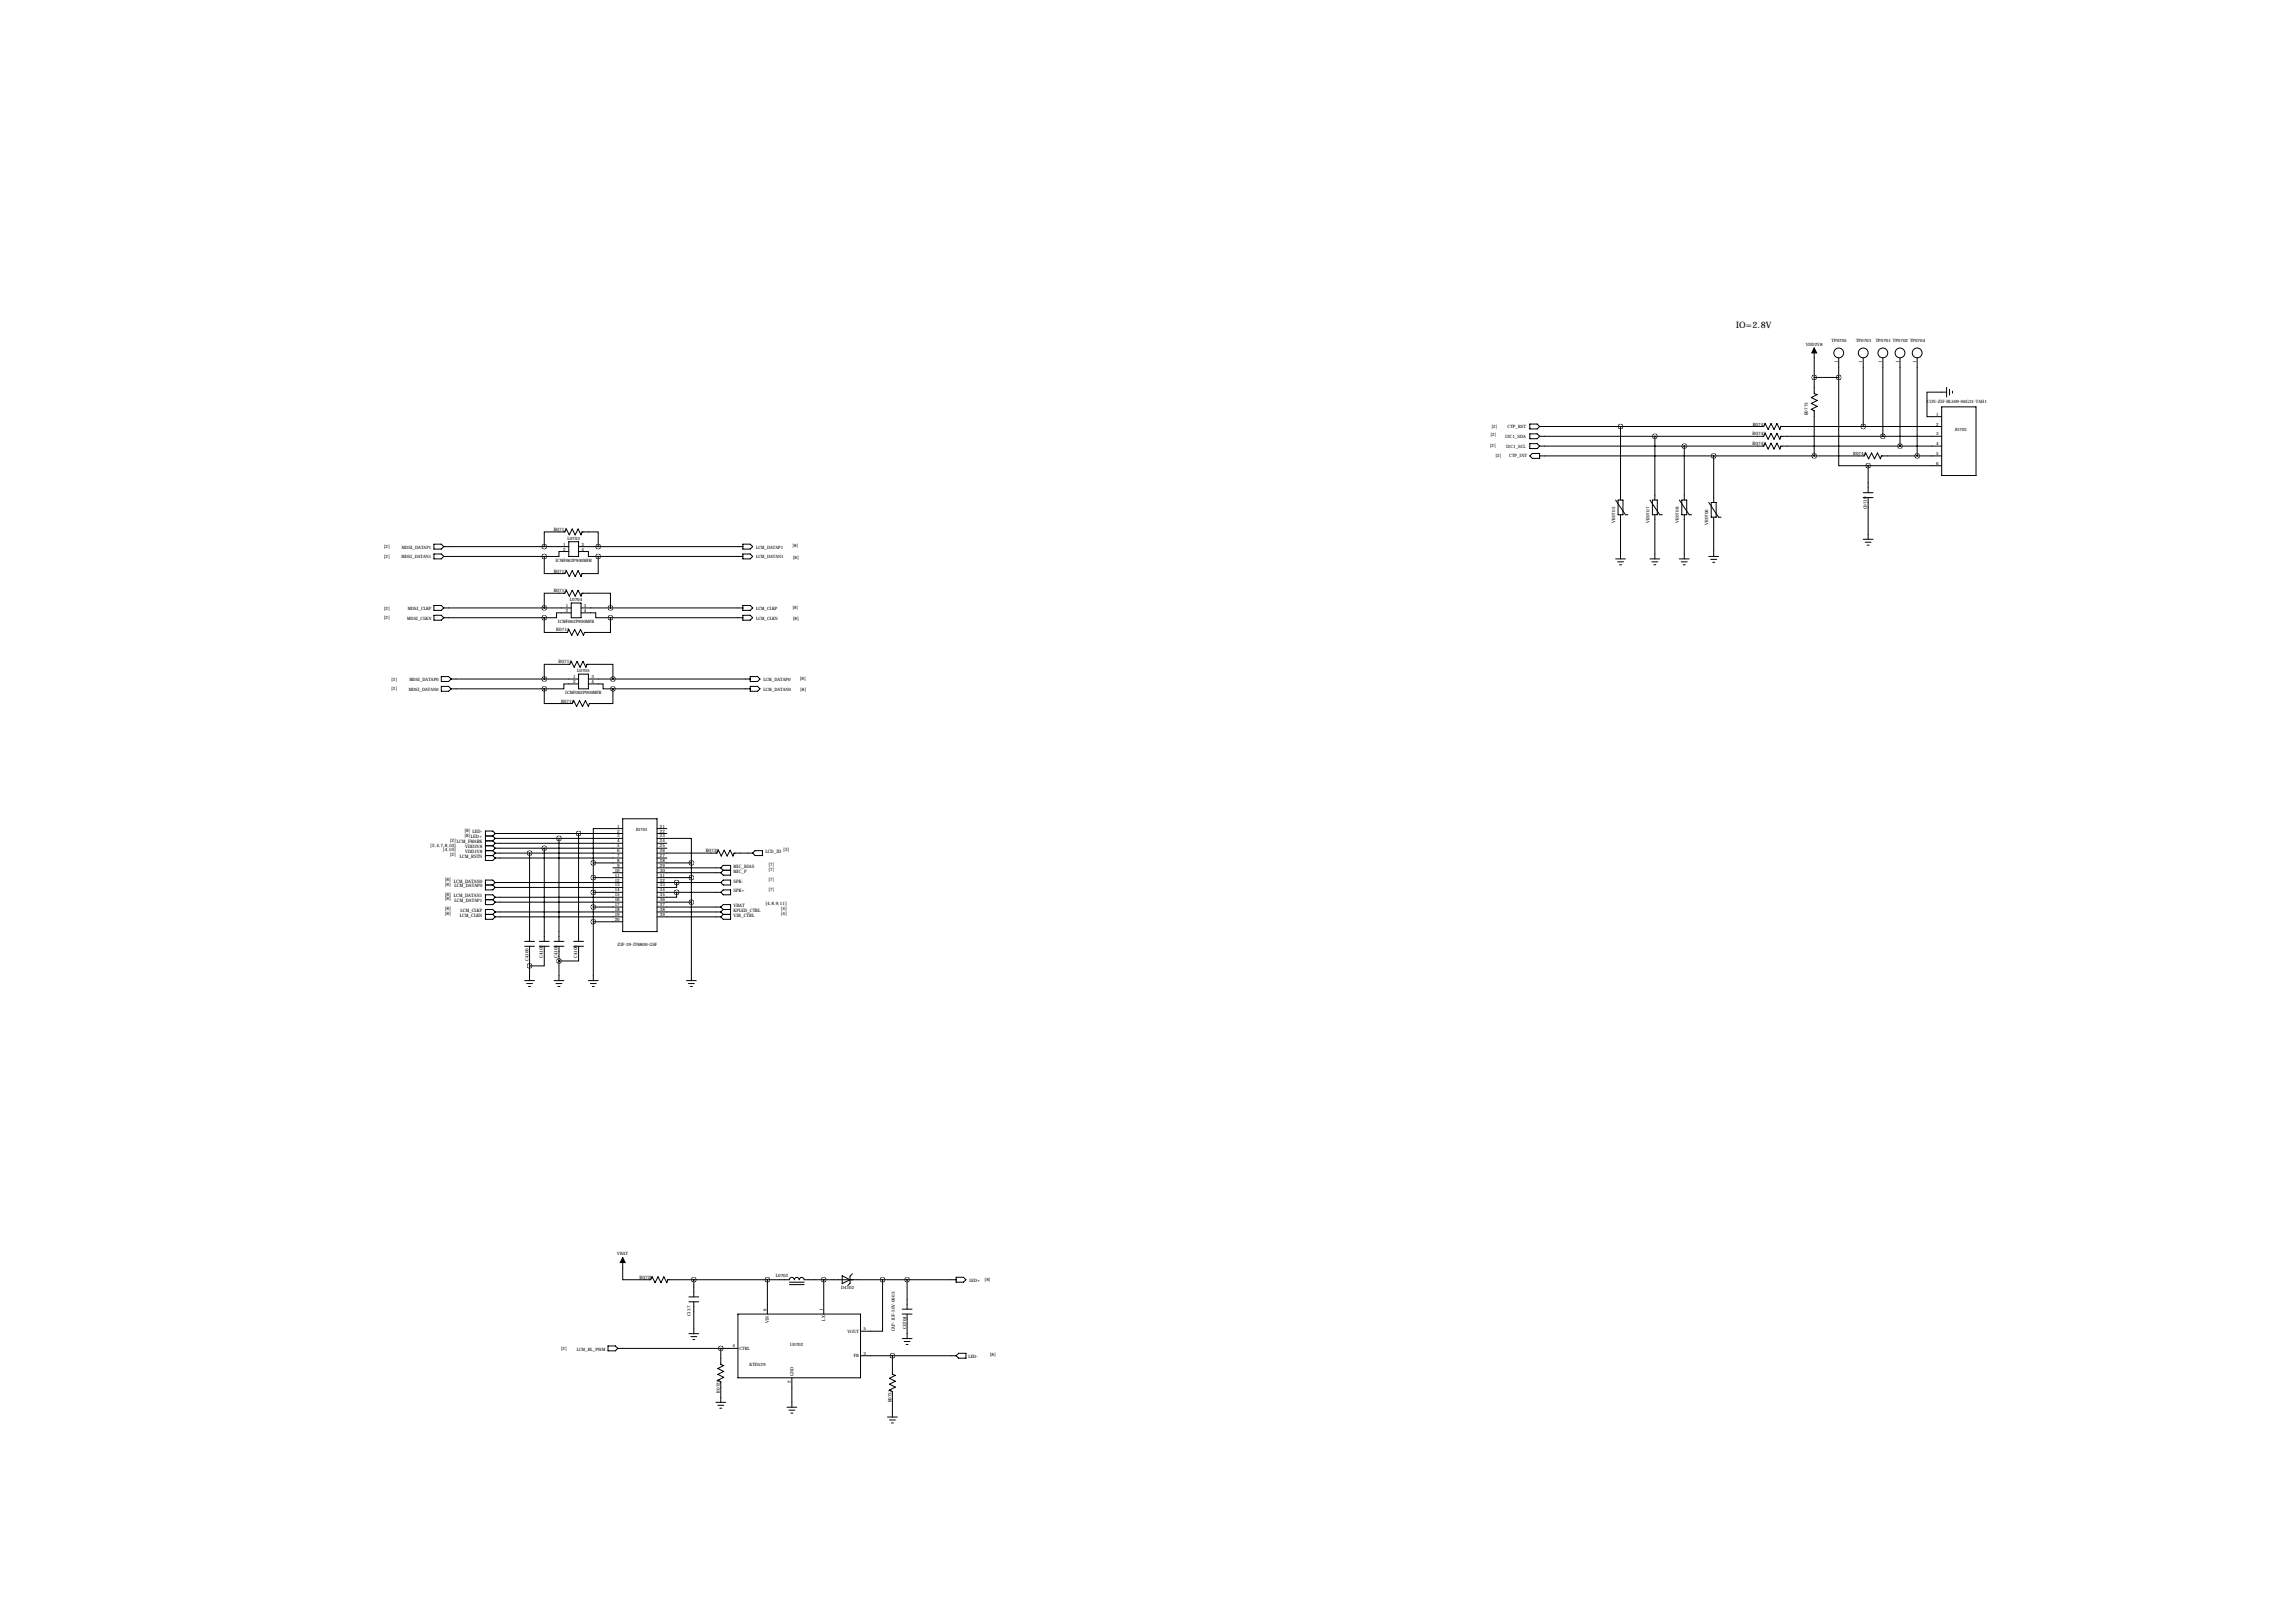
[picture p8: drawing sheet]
<svg xmlns="http://www.w3.org/2000/svg" width="1189mm" height="841mm" viewBox="0 0 1189 841" stroke-linecap="round" stroke-linejoin="round" font-family="sans-serif">
<defs><g id="words">
<text font-size="4.6" x="899" y="170">IO=2.8V</text>
<g font-size="2.4">
<text x="908" y="225">R0742</text>
<text x="908" y="231">R0743</text>
<text x="287" y="275">R0711</text>
<text x="287" y="297">R0712</text>
<text x="287" y="307">R0713</text>
<text x="288" y="327">R0714</text>
<text x="289" y="344">R0715</text>
<text x="291" y="364">R0716</text>
<text x="241" y="431">[8]</text>
<text x="245" y="432">LED-</text>
<text x="233" y="436">[2]</text>
<text x="237" y="437">LCM_FMARK</text>
<text x="241" y="433">[8]</text>
<text x="244" y="434">LED+</text>
<text x="223" y="438">[2,4,7,8,10]</text>
<text x="229" y="441">[4,10]</text>
<text x="233" y="444">[2]</text>
<text x="241" y="439">VDD2V8</text>
<text x="241" y="442">VDD1V8</text>
<text x="366" y="441">R0738</text>
<text x="396" y="442">LCD_ID</text>
<text x="406" y="441">[3]</text>
<text x="238" y="444">LCM_RSTN</text>
<text x="380" y="450">MIC_BIAS</text>
<text x="398" y="449">[7]</text>
<text x="380" y="452">MIC_P</text>
<text x="398" y="451">[7]</text>
<text x="230" y="456">[8]</text>
<text x="230" y="459">[8]</text>
<text x="235" y="457">LCM_DATAN0</text>
<text x="235" y="460">LCM_DATAP0</text>
<text x="380" y="457">SPK-</text>
<text x="398" y="456">[7]</text>
<text x="398" y="461">[7]</text>
<text x="230" y="464">[8]</text>
<text x="230" y="466">[8]</text>
<text x="235" y="465">LCM_DATAN1</text>
<text x="235" y="467">LCM_DATAP1</text>
<text x="380" y="462">SPK+</text>
<text x="230" y="471">[8]</text>
<text x="239" y="472">LCM_CLKP</text>
<text x="380" y="470">VBAT</text>
<text x="380" y="472">KPLED_CTRL</text>
<text x="397" y="469">[4,8,9,11]</text>
<text x="404" y="471">[4]</text>
<text x="230" y="474">[8]</text>
<text x="238" y="475">LCM_CLKN</text>
<text x="380" y="475">VIB_CTRL</text>
<text x="404" y="474">[4]</text>
<text x="281" y="496" transform="rotate(-90 281 496)">C4102</text>
<text x="289" y="496" transform="rotate(-90 289 496)">C4105</text>
<text x="299" y="496" transform="rotate(-90 299 496)">C4106</text>
<text x="331" y="662">R0726</text>
</g>
<g font-size="2.3">
<text x="935" y="179">VDD2V8</text>
<text x="949" y="177">TP0705</text>
<text x="962" y="177">TP0703</text>
<text x="972" y="177">TP0701 TP0702 TP0704</text>
<text x="952" y="188" transform="rotate(-90 952 188)">1</text>
<text x="965" y="188" transform="rotate(-90 965 188)">1</text>
<text x="975" y="188" transform="rotate(-90 975 188)">1</text>
<text x="984" y="188" transform="rotate(-90 984 188)">1</text>
<text x="993" y="188" transform="rotate(-90 993 188)">1</text>
<text x="998" y="209">CON-ZIF-BL509-06G31-TAH1</text>
<text x="936" y="215" transform="rotate(-90 936 215)">R0773</text>
<text x="1003" y="215">1</text>
<text x="773" y="222">[2]</text>
<text x="781" y="222">CTP_RST</text>
<text x="908" y="220">R0741</text>
<text x="1003" y="220">2</text>
<text x="772" y="226">[2]</text>
<text x="780" y="227">I2C1_SDA</text>
<text x="1003" y="225">3</text>
<text x="1013" y="223">J0703</text>
<text x="772" y="231">[2]</text>
<text x="780" y="232">I2C1_SCL</text>
<text x="1003" y="231">4</text>
<text x="775" y="236">[2]</text>
<text x="782" y="237">CTP_INT</text>
<text x="960" y="236">R0744</text>
<text x="1003" y="236">5</text>
<text x="1003" y="241">6</text>
<text x="967" y="264" transform="rotate(-90 967 264)">C0719</text>
<text x="837" y="271" transform="rotate(-90 837 271)">VR0705</text>
<text x="854" y="271" transform="rotate(-90 854 271)">VR0707</text>
<text x="870" y="271" transform="rotate(-90 870 271)">VR0708</text>
<text x="885" y="272" transform="rotate(-90 885 272)">VR0706</text>
<text x="294" y="280">L0703</text>
<text x="199" y="284">[2]</text>
<text x="208" y="284">MDSI_DATAP1</text>
<text x="292" y="283">1</text>
<text x="292" y="285">2</text>
<text x="301" y="283">3</text>
<text x="301" y="285">4</text>
<text x="392" y="284">LCM_DATAP1</text>
<text x="410" y="283">[8]</text>
<text x="199" y="289">[2]</text>
<text x="208" y="289">MDSI_DATAN1</text>
<text x="288" y="291">ICMF062P900MFR</text>
<text x="392" y="289">LCM_DATAN1</text>
<text x="411" y="289">[8]</text>
<text x="295" y="311">L0704</text>
<text x="199" y="316">[2]</text>
<text x="211" y="316">MDSI_CLKP</text>
<text x="293" y="314">1</text>
<text x="293" y="317">2</text>
<text x="303" y="314">3</text>
<text x="303" y="317">4</text>
<text x="392" y="316">LCM_CLKP</text>
<text x="410" y="315">[8]</text>
<text x="199" y="321">[2]</text>
<text x="211" y="321">MDSI_CLKN</text>
<text x="289" y="323">ICMF062P900MFR</text>
<text x="392" y="321">LCM_CLKN</text>
<text x="411" y="321">[8]</text>
<text x="203" y="353">[2]</text>
<text x="212" y="353">MDSI_DATAP0</text>
<text x="297" y="351">1</text>
<text x="297" y="354">2</text>
<text x="299" y="348">L0705</text>
<text x="306" y="351">3</text>
<text x="306" y="354">4</text>
<text x="395" y="353">LCM_DATAP0</text>
<text x="414" y="352">[8]</text>
<text x="203" y="358">[2]</text>
<text x="212" y="358">MDSI_DATAN0</text>
<text x="293" y="359">ICMF062P900MFR</text>
<text x="395" y="358">LCM_DATAN0</text>
<text x="415" y="358">[8]</text>
<text x="320" y="429">1</text>
<text x="320" y="431">2</text>
<text x="329" y="430">J0701</text>
<text x="342" y="429">21</text>
<text x="342" y="431">22</text>
<text x="320" y="434">3</text>
<text x="320" y="436">4</text>
<text x="342" y="434">23</text>
<text x="342" y="436">24</text>
<text x="320" y="439">5</text>
<text x="320" y="441">6</text>
<text x="320" y="444">7</text>
<text x="342" y="439">25</text>
<text x="342" y="441">26</text>
<text x="342" y="444">27</text>
<text x="320" y="446">8</text>
<text x="320" y="449">9</text>
<text x="342" y="446">28</text>
<text x="342" y="449">29</text>
<text x="318" y="452">10</text>
<text x="318" y="454">11</text>
<text x="342" y="452">30</text>
<text x="342" y="454">31</text>
<text x="318" y="457">12</text>
<text x="318" y="459">13</text>
<text x="318" y="462">14</text>
<text x="342" y="457">32</text>
<text x="342" y="459">33</text>
<text x="342" y="462">34</text>
<text x="318" y="464">15</text>
<text x="318" y="467">16</text>
<text x="342" y="464">35</text>
<text x="342" y="467">36</text>
<text x="318" y="469">17</text>
<text x="318" y="472">18</text>
<text x="342" y="469">37</text>
<text x="342" y="472">38</text>
<text x="318" y="474">19</text>
<text x="318" y="477">20</text>
<text x="342" y="474">39</text>
<text x="320" y="490">ZIF-39-IT6800-GSF</text>
<text x="274" y="498" transform="rotate(-90 274 498)">C4100</text>
<text x="320" y="650">VBAT</text>
<text x="402" y="662">L0702</text>
<text x="502" y="664">LED+</text>
<text x="510" y="664">[8]</text>
<text x="436" y="668">D4102</text>
<text x="358" y="682" transform="rotate(-90 358 682)">C137</text>
<text x="397" y="679" transform="rotate(-90 397 679)">6</text>
<text x="426" y="679" transform="rotate(-90 426 679)">1</text>
<text x="398" y="685" transform="rotate(-90 398 685)">VIN</text>
<text x="428" y="684" transform="rotate(-90 428 684)">LX</text>
<text x="447" y="689">5</text>
<text x="464" y="690" transform="rotate(-90 464 690)">CAP-1UF-50V-0603</text>
<text x="469" y="688" transform="rotate(-90 469 688)">C0704</text>
<text x="439" y="690">VOUT</text>
<text x="290" y="699">[2]</text>
<text x="299" y="700">LCM_BL_PWM</text>
<text x="379" y="698">4</text>
<text x="383" y="699">CTRL</text>
<text x="409" y="697">U0702</text>
<text x="447" y="702">3</text>
<text x="388" y="708">KTD529</text>
<text x="442" y="703">FB</text>
<text x="502" y="704">LED-</text>
<text x="513" y="703">[8]</text>
<text x="411" y="713" transform="rotate(-90 411 713)">GND</text>
<text x="410" y="717" transform="rotate(-90 410 717)">2</text>
<text x="373" y="721" transform="rotate(-90 373 721)">R0728</text>
<text x="462" y="726" transform="rotate(-90 462 726)">R0733</text>
</g>
</g></defs>
<g fill="none" stroke="#000" stroke-width=".52">
<path d="M940 180v24h1l-3 2 3 1-3 2 3 1-3 2 2 1v23M940 196h12M952 196v45h16M952 185v11M965 185v36M975 185v41M984 185v46M993 185v51M792 220h4l2 1-2 1h-4zM1006 211h18v35h-18zM1008 203h-10v13h8M1008 201v5"/>
<path d="M1010 202v3M1011 203v1M792 236l2-1h4v2h-4zM792 230h4l2 1-2 1h-4zM792 225h4l2 1-2 1h-4zM798 221h116v-2l2 3 1-3 2 3 1-3 2 3 1-1h83M798 226h116v-2l2 4 1-4 2 4 1-4 2 4 1-2h83M798 231h116v-1l2 3 1-3 2 3 1-3 2 3 1-2h83M798 236h168v-1l2 3 2-3 1 3 2-3 1 3 1-2h31M839 221v38M857 226v33M872 231v28"/>
<path d="M888 236v24M837 259l5 8h1M838 259h3v8h-3zM855 259l5 8h1M856 259h3v8h-3zM870 259l5 8h1M871 259h3v8h-3zM965 258h5M965 255h5M968 241v14M968 258v21M968 241h38"/>
<path d="M839 267v22M857 267v22M872 267v22M885 260l5 8h2M886 260h3v8h-3zM888 268v20M965 279h5M225 282h4l1 1-1 1h-4zM225 287h4l1 1-1 1h-4zM230 288h52M230 283h65M282 283v-7h11v-2l2 3 1-3 2 3 1-3 2 3v-1h9v7"/>
<path d="M282 288v9h11v-1l2 3 1-3 2 3 1-3 2 3v-2h9v-9M295 286h-5v2h-8M295 281h5v7h-5zM300 286h5v2h5M300 283h85M310 288h75M385 282h4l1 1-1 1h-4zM385 287h4l1 1-1 1h-4zM837 289h5M838 291h3M839 293h1M855 289h5"/>
<path d="M856 291h3M857 293h1M870 289h5M871 291h3M872 293h1M885 288h5M886 290h3M887 291h1M966 281h3M967 282h1M225 314h4l1 1-1 1h-4zM225 319h4l1 1-1 1h-4z"/>
<path d="M230 320h52M230 315h66M282 315v-8h11v-1l2 3 1-3 2 3 1-3 2 3v-2h15v8M282 320v8h12l1-2 1 3 2-3 1 3 2-3 1 3 1-1h13v-8M296 317h-8v3h-6M296 312h5v8h-5zM301 317h8v3h7M301 315h84M316 320h69M385 314h4l1 1-1 1h-4zM385 319h4l1 1-1 1h-4zM229 350h3l2 2-2 1h-3z"/>
<path d="M229 356h3l2 1-2 1h-3zM234 357h48M234 352h66M282 352v-8h13l1-1 1 3 2-3 1 3 2-3 2 3v-2h13v8M282 357v7h14l1-1 2 3 1-3 2 3 1-3 2 3v-2h12v-7M300 354h-8v3h-10M300 349h5v8h-5zM305 354h7v3h5M305 352h84M317 357h72M389 350h3l2 2-2 1h-3zM389 356h3l2 1-2 1h-3z"/>
<path d="M251 433h4M251 436h4M251 438h4M255 433l2 1M255 436l2 1M255 438l2 1M257 432h66M257 434h66M257 437h66M257 439h66M257 432l-2 1M257 432l-2-2h-4v16h4l2-2"/>
<path d="M257 434l-2 2M257 437l-2 1M257 439l-2 2M282 439v49M290 434v54M300 432v56M323 429h-16v18M323 424h17v59h-17zM340 434h18v13M340 429h5M340 432h5M340 437h5"/>
<path d="M340 439h5M251 441h4M251 443h4M251 458h4M255 441l2 1M255 443l2 1M255 458l2 2M257 442h66M257 444h66M257 457h66M257 460h66M257 457l-2-1h-4v5h4l2-1"/>
<path d="M257 442l-2 1M257 457l-2 1M274 442v46M307 447h16M307 455h16M307 447v61M317 450h6M317 452h6M340 442h31l1-2 2 3 1-3 2 3 1-3 2 3v-1h10M340 444h5M340 447h18M340 450h33"/>
<path d="M340 452h33M340 455h18M340 457h33M351 457v3h-11M358 447v61M373 450l2-2h3v5h-3l-2-1M373 450l2 1M375 456h3v2h-3l-2-1zM375 451h3M375 451l-2 1M390 442l1-1h4v2h-4zM251 466h4"/>
<path d="M251 474h4M255 466l2 1M255 474l2 1M257 465h66M257 467h66M257 472h66M257 475h66M257 465l-2-2h-4v6h4l2-2M257 472l-2-1h-4v5h4l2-1M257 465l-2 1M257 472l-2 2M307 462h16"/>
<path d="M307 470h16M307 477h16M340 462h33M340 467h18M340 470h33M340 472h33M340 475h33M351 462v3h-11M373 462l2-1h3v2h-3zM373 470l2-1h3v7h-3l-2-1M373 470l2 1M373 472l2 2"/>
<path d="M375 474h3M375 471h3M375 471l-2 1M375 474l-2 1M272 490h5M272 488h5M274 490v18M279 490h5M279 488h5M282 490v10h-8M287 490h5M287 488h5"/>
<path d="M290 490v18M297 490h5M297 488h5M300 490v8h-10M272 508h5M273 509h3M274 511h1M287 508h5M288 509h3M289 511h1M305 508h5M306 509h3"/>
<path d="M307 511h1M356 508h5M357 509h3M358 511h1M323 651v12h14l1-2 1 3 2-3 1 3 2-3 1 3 1-1h63a1.3 1.3 0 0 1 1-1 1.3 1.3 0 0 1 1 1 1.3 1.3 0 0 1 2-1 1.3 1.3 0 0 1 1 1 1.3 1.3 0 0 1 1-1 1.3 1.3 0 0 1 2 1h78M442 660l-2 1v4l-1 1M357 674h5M357 672h5M359 663v9M359 674v17M398 663v18M409 664h8"/>
<path d="M409 665h8M427 663v18M436 661l4 2-4 2zM457 663v27h-11M467 678h5M470 663v15M495 662h4l1 1-1 1h-4zM315 697h4l1 1-1 2h-4zM320 698h62M357 691h5M358 692h3M359 694h1"/>
<path d="M373 698v9h2l-3 2 3 1-3 2 3 1-3 2 1 1v10M382 681h64v33h-64zM467 681h5M467 693h5M468 695h3M469 696h1M470 681v12M410 714v15M446 702h49M462 702v10h2l-3 2 3 1-3 2 3 1-3 2 1 1v13M497 701h3v3h-3l-2-2zM371 726h5"/>
<path d="M372 728h3M373 729h1M408 729h5M409 730h3M410 732h1M460 734h5M461 736h3M462 737h1"/>
<circle cx="953" cy="183" r="2.5"/>
<circle cx="965" cy="183" r="2.5"/>
<circle cx="975" cy="183" r="2.5"/>
<circle cx="984" cy="183" r="2.5"/>
<circle cx="993" cy="183" r="2.5"/>
</g>
<path d="M940 180l1 3h-2zM323 651l1 3h-3z" fill="#000" stroke="#000" stroke-width=".52"/>
<path d="M289 498a.5 .5 0 0 0 1 0 .5 .5 0 0 0-1 0zM397 663a.5 .5 0 0 0 1 0 .5 .5 0 0 0-1 0zM317 352a.5 .5 0 0 0 1 0 .5 .5 0 0 0-1 0zM317 357a.5 .5 0 0 0 1 0 .5 .5 0 0 0-1 0zM359 663a.5 .5 0 0 0 1 0 .5 .5 0 0 0-1 0zM952 196a.5 .5 0 0 0 1 0 .5 .5 0 0 0-1 0zM872 231a.5 .5 0 0 0 1 0 .5 .5 0 0 0-1 0zM839 221a.5 .5 0 0 0 1 0 .5 .5 0 0 0-1 0zM350 457a.5 .5 0 0 0 1 0 .5 .5 0 0 0-1 0zM350 462a.5 .5 0 0 0 1 0 .5 .5 0 0 0-1 0zM289 434a.5 .5 0 0 0 1 0 .5 .5 0 0 0-1 0z" fill="#000" stroke="#000" stroke-width="2.5"/>
<use href="#words"/>
</svg>
